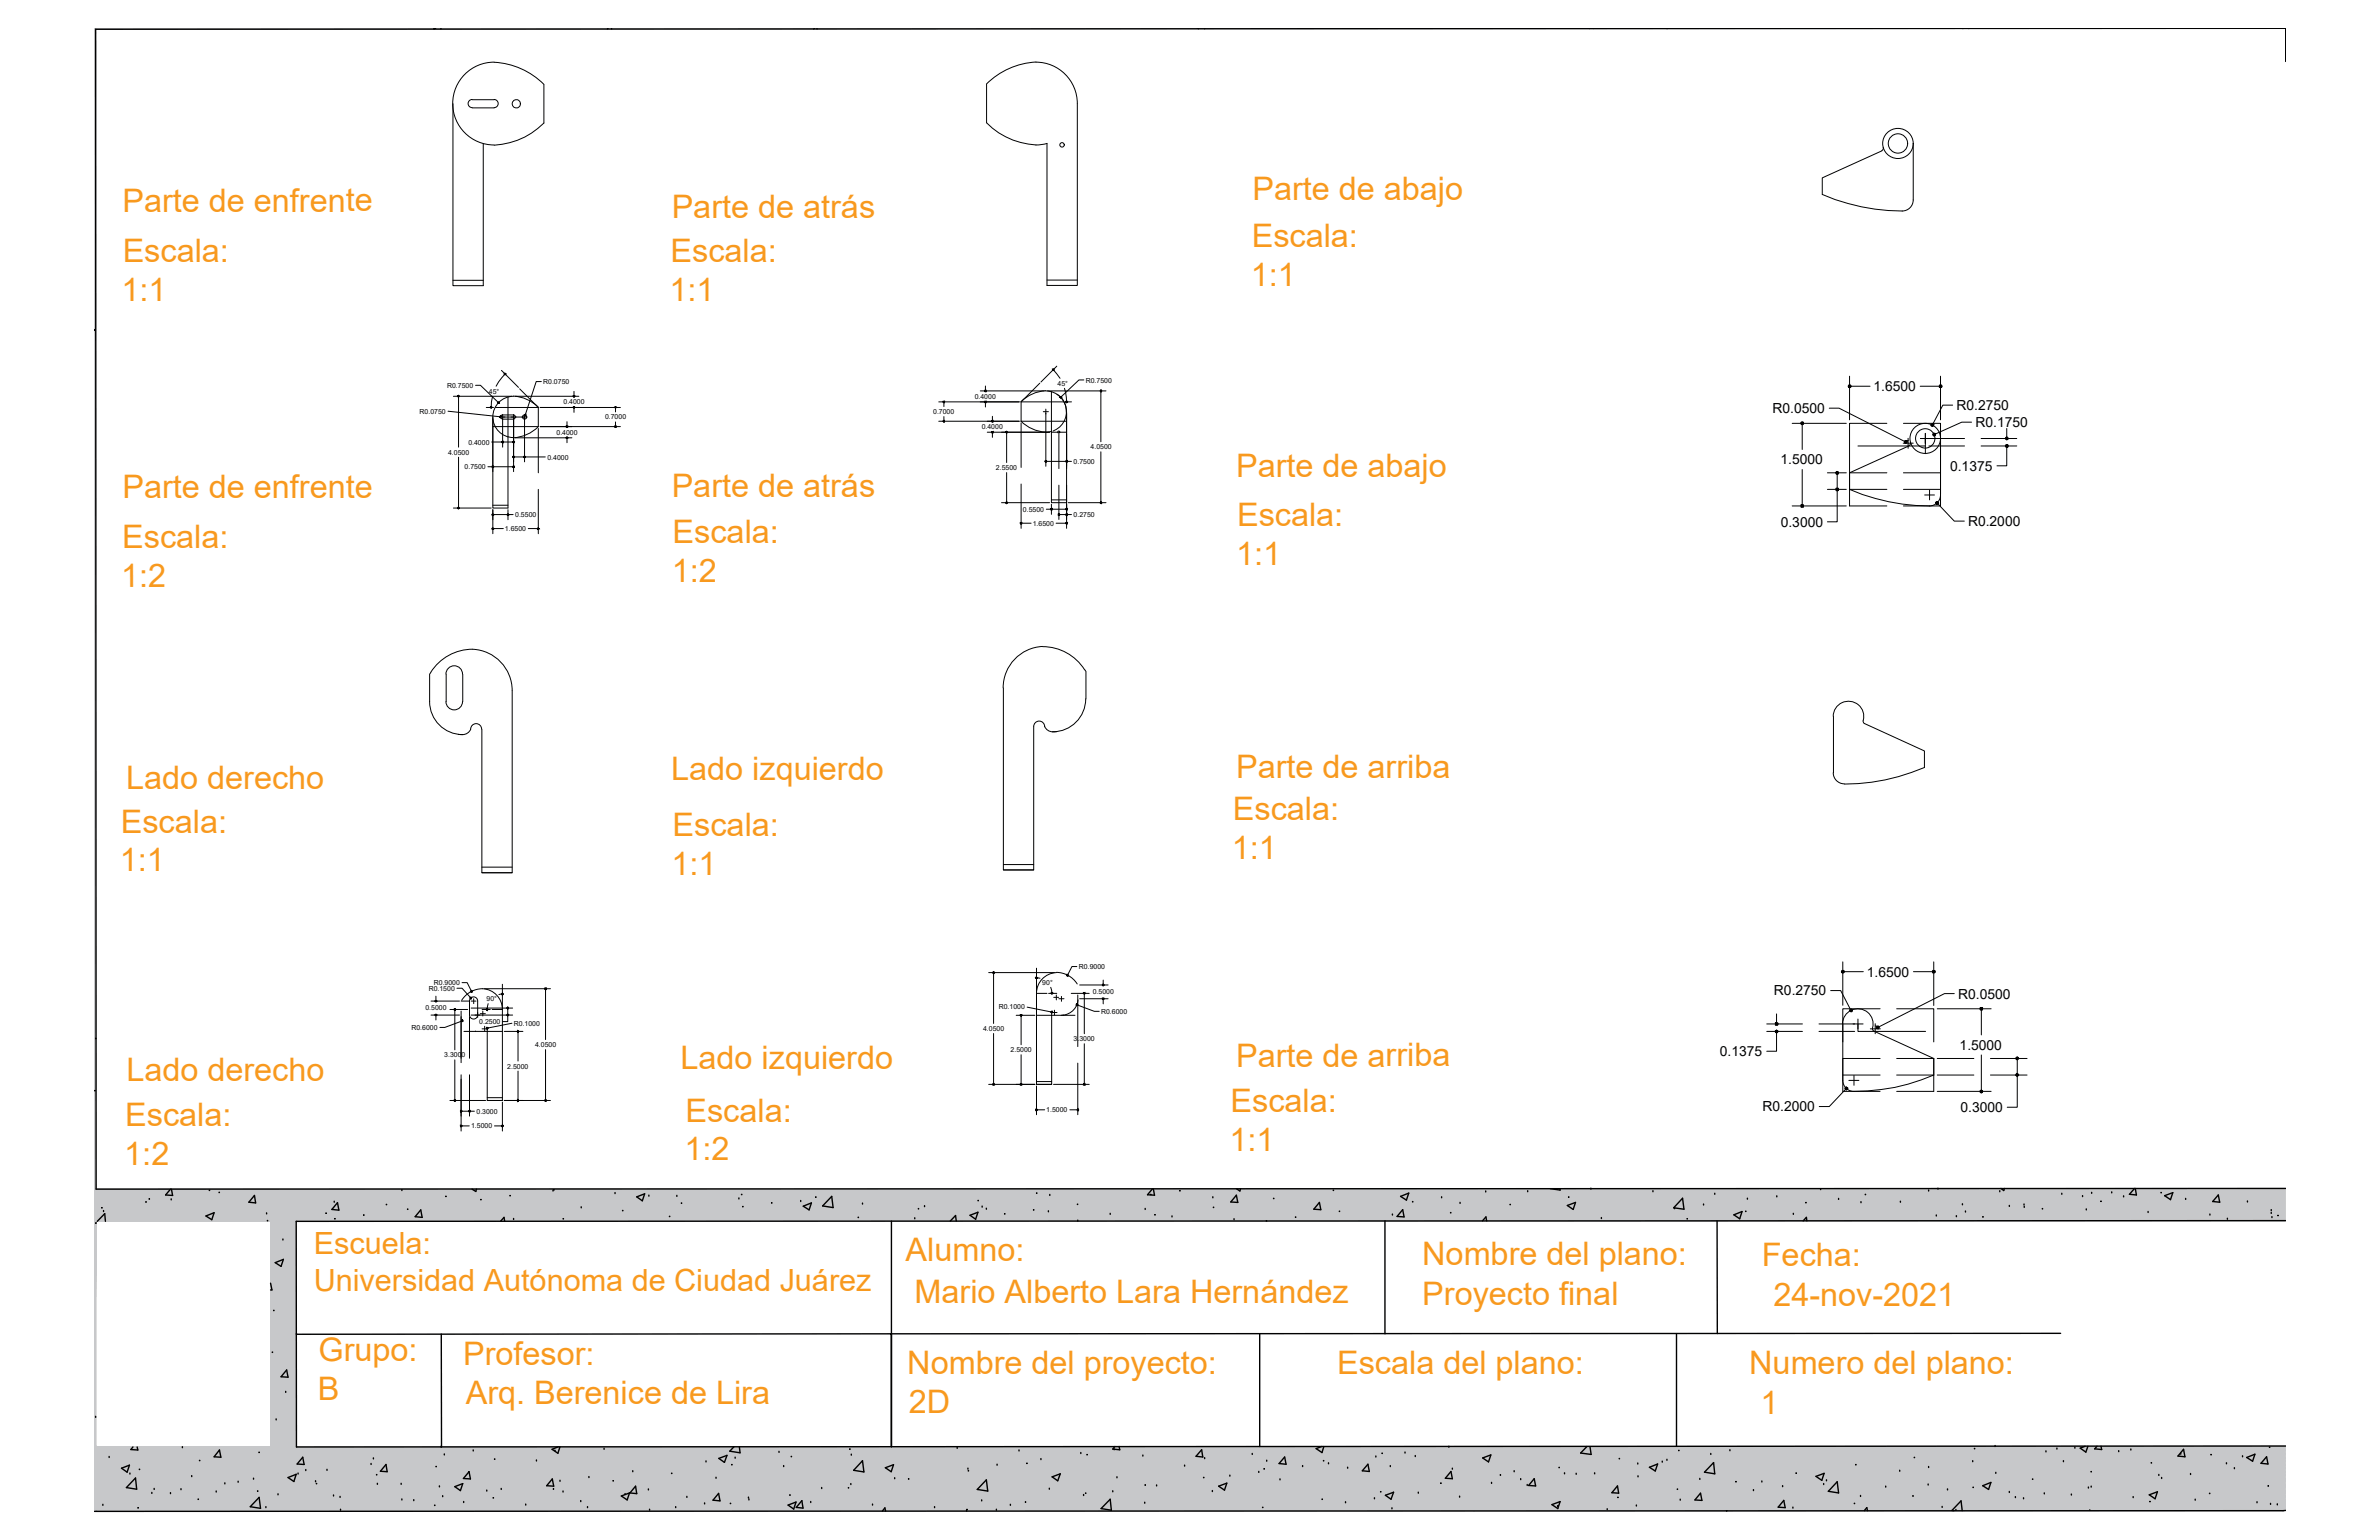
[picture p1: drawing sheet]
<svg xmlns="http://www.w3.org/2000/svg" width="432mm" height="279mm" viewBox="0 0 432 279" stroke-linecap="round" stroke-linejoin="round" font-family="sans-serif">
<defs><g id="words">
<g font-size="5.9" fill="#f8991e">
<text x="22.2" y="38.4">Parte de enfrente</text>
<text x="121.9" y="39.5">Parte de atrás</text>
<text x="227.3" y="36.3">Parte de abajo</text>
<text x="22.3" y="47.6">Escala:</text>
<text x="121.7" y="47.6">Escala:</text>
<text x="227.2" y="44.8">Escala:</text>
<text x="227" y="51.9">1:1</text>
<text x="22.1" y="54.6">1:1</text>
<text x="121.5" y="54.6">1:1</text>
<text x="224.4" y="86.5">Parte de abajo</text>
<text x="22.2" y="90.3">Parte de enfrente</text>
<text x="121.9" y="90.2">Parte de atrás</text>
<text x="224.5" y="95.5">Escala:</text>
<text x="22.2" y="99.4">Escala:</text>
<text x="122.1" y="98.6">Escala:</text>
<text x="22" y="106.4">1:2</text>
<text x="121.9" y="105.6">1:2</text>
<text x="224.4" y="102.5">1:1</text>
<text x="22.9" y="143.2">Lado derecho</text>
<text x="121.8" y="141.6">Lado izquierdo</text>
<text x="224.4" y="141.1">Parte de arriba</text>
<text x="223.8" y="148.8">Escala:</text>
<text x="21.9" y="151.1">Escala:</text>
<text x="122.1" y="151.7">Escala:</text>
<text x="223.6" y="155.8">1:1</text>
<text x="21.8" y="158.1">1:1</text>
<text x="121.9" y="158.7">1:1</text>
<text x="22.9" y="196.1">Lado derecho</text>
<text x="123.5" y="194">Lado izquierdo</text>
<text x="224.4" y="193.5">Parte de arriba</text>
<text x="124.4" y="203.5">Escala:</text>
<text x="223.4" y="201.8">Escala:</text>
<text x="22.7" y="204.3">Escala:</text>
<text x="223.2" y="208.8">1:1</text>
<text x="22.6" y="211.3">1:2</text>
<text x="124.2" y="210.5">1:2</text>
<text x="164.4" y="228.8">Alumno:</text>
<text x="258.1" y="229.5">Nombre del plano:</text>
<text x="319.8" y="229.7">Fecha:</text>
<text x="166" y="236.4">Mario Alberto Lara Hernández</text>
<text x="258.1" y="236.7">Proyecto final</text>
<text x="321.9" y="236.9">24-nov-2021</text>
<text x="57.8" y="246.9">Grupo:</text>
<text x="84.1" y="247.7">Profesor:</text>
<text x="164.7" y="249.3">Nombre del proyecto:</text>
<text x="242.7" y="249.3">Escala del plano:</text>
<text x="317.5" y="249.3">Numero del plano:</text>
<text x="57.7" y="253.9">B</text>
<text x="84.5" y="254.7">Arq. Berenice de Lira</text>
<text x="165" y="256.4">2D</text>
<text x="319.6" y="256.5">1</text>
</g>
<g font-size="5.6" fill="#f8991e">
<text x="56.9" y="227.6">Escuela:</text>
<text x="56.9" y="234.3">Universidad Autónoma de Ciudad Juárez</text>
</g>
<g font-size="2.5">
<text x="340.1" y="71">1.6500</text>
<text x="321.7" y="74.9">R0.0500</text>
<text x="355.1" y="74.4">R0.2750</text>
<text x="358.6" y="77.5">R0.1750</text>
<text x="323.2" y="84.3">1.5000</text>
<text x="353.9" y="85.4">0.1375</text>
<text x="323.2" y="95.6">0.3000</text>
<text x="357.2" y="95.4">R0.2000</text>
<text x="338.8" y="177.2">1.6500</text>
<text x="322" y="180.6">R0.2750</text>
<text x="355.4" y="181.2">R0.0500</text>
<text x="312.2" y="191.6">0.1375</text>
<text x="355.7" y="190.5">1.5000</text>
<text x="319.9" y="201.6">R0.2000</text>
<text x="355.9" y="201.8">0.3000</text>
</g>
<g font-size="1.3">
<text x="81.2" y="70.4">R0.7500</text>
<text x="88.7" y="71.4">45°</text>
<text x="98.6" y="69.7">R0.0750</text>
<text x="191.9" y="70">45°</text>
<text x="197.1" y="69.4">R0.7500</text>
<text x="76.2" y="75.1">R0.0750</text>
<text x="102.3" y="73.3">0.4000</text>
<text x="109.8" y="76.1">0.7000</text>
<text x="169.4" y="75.1">0.7000</text>
<text x="176.9" y="72.4">0.4000</text>
<text x="178.2" y="77.9">0.4000</text>
<text x="81.3" y="82.5">4.0500</text>
<text x="85" y="80.7">0.4000</text>
<text x="99.4" y="83.4">0.4000</text>
<text x="101" y="78.8">0.4000</text>
<text x="198" y="81.5">4.0500</text>
<text x="84.3" y="85.1">0.7500</text>
<text x="180.8" y="85.2">2.5500</text>
<text x="194.9" y="84.1">0.7500</text>
<text x="93.5" y="93.8">0.5500</text>
<text x="185.7" y="92.9">0.5500</text>
<text x="187.5" y="95.4">1.6500</text>
<text x="194.9" y="93.8">0.2750</text>
<text x="91.7" y="96.4">1.6500</text>
<text x="77.8" y="179.7">R0.1500</text>
<text x="78.7" y="178.7">R0.9000</text>
<text x="189.2" y="178.7">90°</text>
<text x="195.8" y="175.8">R0.9000</text>
<text x="77.2" y="183.3">0.5000</text>
<text x="87" y="185.8">0.2500</text>
<text x="88.3" y="181.6">90°</text>
<text x="181.3" y="183.1">R0.1000</text>
<text x="198.3" y="180.4">0.5000</text>
<text x="199.9" y="184">R0.6000</text>
<text x="74.7" y="186.9">R0.6000</text>
<text x="80.6" y="191.8">3.3000</text>
<text x="93.3" y="186.1">R0.1000</text>
<text x="97.1" y="190">4.0500</text>
<text x="178.4" y="187">4.0500</text>
<text x="183.4" y="190.9">2.5000</text>
<text x="194.9" y="188.9">3.3000</text>
<text x="92.1" y="193.9">2.5000</text>
<text x="86.5" y="202">0.3000</text>
<text x="189.9" y="201.8">1.5000</text>
<text x="85.5" y="204.7">1.5000</text>
</g>
</g></defs>
<!-- layer: cuerpo -->
<g fill="none" stroke="#000" stroke-width=".18">
<path d="M89.5 75.7v16.5h2.7v-12.9M97.7 73.9a6 6 0 0 0-6-1.7 3.8 3.8 0 0 0-2 4.9 3.8 3.8 0 0 0 4.9 2.1 6.9 6.9 0 0 0 3.1-1.8v-3.5M185.3 72.9v3.5a6.3 6.3 0 0 0 5.5 1.9M189.8 70.9a3.7 3.7 0 0 1 3.7 3.8M189.8 70.9a6.9 6.9 0 0 0-4.5 2M193.6 74.7v16.5h-2.8v-12.9M352.2 79.6v10.2a2.01 2.01 0 0 1-2 2 36.8 36.8 0 0 1-14.5-3v-3l10.8-4.9M89.5 91.7h2.7M190.8 90.7h2.8M346.8 80.3v.2l-.3 .3M191.7 176.5a3.7 3.7 0 0 0-3.6 3.7M191.7 176.4a4.5 4.5 0 0 1 3.8 2.1"/>
<path d="M83.8 181.5a4 4 0 0 1 3.6-2.1 4 4 0 0 1 3.5 2.3l.3 1.4v16.6M88.4 186.7v13h2.8M88.4 199.2h2.8M88.4 199.7h2.8M188.1 196.2h2.8M188.1 196.7h2.8M188.1 180.2v16.5M190.9 183.7v13h-2.8M334.4 185.8a2.79 2.79 0 0 1 3.3-2.7 2.79 2.79 0 0 1 2.2 3.6l.2 .4 10.9 4.9v3a35.4 35.4 0 0 1-14.5 3M334.5 185.8v10.2M334.5 196a2.01 2.01 0 0 0 2 2"/>
<circle cx="349.4" cy="79.5" r="1.76"/>
<circle cx="349.5" cy="79.5" r="2.75"/>
</g>
<!-- layer: lineas -->
<g fill="none" stroke="#000" stroke-width=".18">
<path d="M89.5 77.4h8.2M91.2 75.7h4M92.2 72v7.3M94.3 70.5l3.4 3.4h-7.8M185.3 76.4h8.3M188.7 69.5l-3.4 3.4h7.8M190.8 71v7.3M190.8 78.4h2.8M342.5 76.8h-6.8v15h6.8M345.5 76.8h6.7v15h-6.7M349.5 79.6v2.7M335.7 88.8h6.8"/>
<path d="M335.7 85.8h6.8M337.2 80.9h12.3M345.5 88.8h6.7M345.5 85.8h6.7M91.2 178.6v4.5h-1.9M188.1 175.7v4.5h1.9M83.7 181.6h1.5M84.2 187.1h7M188.1 184.2h7M334.5 195h6.7M337.2 185.8v1.3h12.3M341.2 192h-6.7v6h6.7"/>
<path d="M341.2 183h-6.7v6M344.3 183h6.7v6M344.3 192h6.7v6h-6.7M344.3 195h6.7"/>
</g>
<!-- layer: medidas -->
<g fill="none" stroke="#000" stroke-width=".18">
<path d="M81.3 74.6l9.5 1M82.3 71.9h10.6M83.2 71.9v9.2M86.3 69.9h.9l3.3 3.2M88.3 73.9h1.3M89.4 71.9l-.2 2M89.5 76v9.6M90.8 75.7h.9M91 67.2l3.1 3.1M91.2 75.2v5.9M91.7 67.9l-1.2 1.4-.5 .8M92.8 75.7h.9"/>
<path d="M93.2 75.2v10.4M93.5 71.9h11.6M93.5 79.4h10.3M94.7 75.7h1M95.2 75.2v8.6M97.7 77.7v8.1M98 73.9h14.6M98 77.4h14.6M98.3 69.2h-1l-2 6.1M102.9 76.5v.9M102.9 79.4v.9M104.2 71v.9"/>
<path d="M104.2 73.9v.9M111.7 73.9v.8M111.7 76.6v.8M170.4 72.9h14.6M170.4 76.4h14.6M171.3 72.9v.9M171.3 75.6v.8M177.9 70.9h11.6M178.9 70v.9M178.9 72.9v.9M179.2 78.4h11.3M180.1 75.5v.9"/>
<path d="M180.1 78.4v.9M182.7 78.4v5.5M185.3 76.7v8.1M189.4 74.7h.9M189.8 74.2v10.4M190.1 70.9h10.6M191.2 67.1l1.2 1.5M191.8 66.4l-2.9 2.9M191.9 71.5a3.8 3.8 0 0 1 1.6 3.6 3.8 3.8 0 0 1-2.4 3.1M192.2 78.8v6.2M193.2 70.5l.4 2.4M193.5 72.9h1"/>
<path d="M193.6 75v10M196.7 68.9h-.9l-3.3 3.2M199.8 70.9v9.3M325.3 76.8h9.8M327.1 76.8v4.7M332 74.1h1.8l12.1 6.1 .5-.3M335.7 68.3v7.9M335.7 70.1h3.7M346.3 79.5v1.8M348.5 70.1h3.7M348.6 79.6h8M349.5 78.6v1.8"/>
<path d="M352.2 68.3v7.9M354.4 73.5h-1.8l-1.9 3.6M357.8 76.6h-1.7l-5 2.2M359.6 79.6h6.5M364.2 77.7v1.9M82.3 92.2h6.9M83.2 82.9v9.3M88.6 84.7h4.6M89.2 80.2h4M89.5 93.4h3.6M89.5 92.5v4.3M89.5 95.9h1.9"/>
<path d="M92.2 92.5v1.8M93.2 82.9h5.8M95.9 95.9h1.8M97.7 88.8v8M181.8 91.2h8.7M182.7 85.7v5.5M185.3 87.8v8.1M185.3 94.9h1.9M189.8 83.7h4.7M189.9 92.4h3.7M190.8 91.5v1.8M191.7 94.9h1.9"/>
<path d="M192.2 93.4h2.3M192.2 88v6.2M193.6 88v7.9M193.9 91.2h6.8M199.8 82v9.2M325.3 91.8h9.8M327.1 85.2v6.6M331.7 85.8h3.4M331.7 88.8h3.4M333.5 85.8v8.9h-1.8M345.4 80.4h1.9M349.3 89.8h1.8"/>
<path d="M350.1 80.9h6.5M350.2 88.9v1.8M351.6 91.2l3.1 3.3h1.8M359.6 80.9h6.5M364.2 80.9v3.6h-1.7M82.9 179.3h1l1.6 1.8M83.9 178.3h.9l.8 1.6M87.9 179.4h12M99 179.4v9.2M179.5 176.5h11.9M180.3 176.5v9.2M188.1 177.4l.7 .1"/>
<path d="M190.7 179.1l.2 1.1M195.5 175.4h-.9l-.8 1.5M196 178.7h5.1M200.2 177.8v.9M332.3 179.7h1.8l1.9 3.6M334.5 174.5v7.9M334.5 176.3h3.7M347.3 176.3h3.7M351 174.5v7.9M78.2 184.2h5.2M78.2 181.6h5.2M79.1 180.7v.9"/>
<path d="M79.1 184.2v.9M81.7 199.7h6.4M81.7 183.1h3.2M82.6 183.1v7.4M82.6 192.3v7.4M83.7 183.4v9.4M83.7 195v10.2M83.9 185.2l-3.2 1.2h-.9M85.2 184.5v7.5M85.2 195v7.5M85.5 182.9h7.5M85.5 184.2h7.5"/>
<path d="M85.5 181.6h.9M86 181.2v.9M86.7 183.7v.9M87.2 183.9h.9M87.5 183.1h1.5M87.5 186.7h.9M87.6 183.4v.9M88 186.2v.9M88.6 182.1l-.2 1M91.2 180.4h-.6M91.2 200v5.2M91.5 199.7h8.4"/>
<path d="M91.5 187.1h3.4M92.2 182.9v2.4h-1M92.9 185.6l-4.5 .9M94 187.1v5.4M94 194.3v5.4M99 190.4v9.3M179.5 196.7h8.3M180.3 187.5v9.2M184.4 184.2h3.4M185.3 184.2v5.3M185.3 191.4v5.3M186.4 182.7l4.5 .9"/>
<path d="M188.1 197v5.2M190.3 180.2h1.5M190.9 183.7h1M191.2 196.7h6.5M191.3 180.9h.9M191.4 183.3v.9M191.7 180.5v.9M192.2 181.2h.9M192.7 180.8v.9M194.4 180.2h3.3M195.5 182.3l3.1 1.2h.9M195.6 180.5v9.4"/>
<path d="M195.6 192.9v9.3M195.7 181.4a3 3 0 0 1-3.1 2.8M196 181.2h5.1M196.8 180.2v7.4M196.8 189.4v7.3M200.2 181.2v.9M320.7 187.1h6.5M320.7 185.8h6.5M322.5 187.1v3.6h-1.8M322.5 184v1.8M330.2 187.1h6.4M330.2 185.8h8"/>
<path d="M335.1 197.5l-3.1 3.3h-1.8M335.6 196h1.8M336.5 195.1v1.8M337.2 184.9v1.8M339.5 186.7h1.8M340.4 185.7v1.9M351.6 183h9.8M351.6 198h9.8M351.6 192h6.7M351.6 195h6.7M354.7 180.3h-1.8l-12.1 6.1-.4-.2M359.6 183v4.8"/>
<path d="M359.6 191.4v6.6M361.3 192h6.6M361.3 195h6.6M366.1 192v8.9h-1.8M83.7 201.6h2.4M83.7 204.3h1.5M89.7 204.3h1.5M188.1 201.4h1.5M194.2 201.4h1.4"/>
</g>
<!-- layer: 0 -->
<g fill="#000" stroke="#000" stroke-width=".18">
<path d="M83.3 71.8l-.1 .1zM91.6 67.9l.1 .1zM171.4 72.8l-.1 .1zM178.9 72.8v.1zM180.2 78.3l-.1 .1zM182.8 78.3l-.1 .1zM191.1 67l.1 .1zM99 179.4l.1-.1zM17.2 197.8v.2zM82.6 183v.1zM92.2 184.1v.1zM180.3 196.6v.1z"/>
<path d="M185.3 196.6v.1zM185.4 184.1l-.1 .1zM190.8 180.3l.1-.1zM200.2 181.2h.2zM38 215.9l.1 .1h-.1zM70.1 218.5h.1zM80.9 217.1h.1zM87.2 217.6h.2zM100.5 215.9h.1zM123.6 218.3h.2zM148 217.2h.2zM177.5 217.8h.1z"/>
<path d="M195.5 218.5h.2zM208.8 216.7h.2zM231.1 217.4h.2l-.1 .1zM274 218.5h.2zM284.6 217.2h.2zM327.7 218.2h.2zM370.6 219.3h.2zM381.3 217.9h.1zM392.2 216.4h.1zM48.5 221.5h.1zM49.7 237.7l.1 .1h-.1zM60.7 221.1h.2z"/>
<path d="M121.5 220.7h.1zM155.7 220.9h.2zM209.6 220.4h.1zM229.8 221.5h.2zM306.2 221.1h.1zM359.8 220.8h.2zM413.4 220.5h.2zM25 273.6h.1zM36.2 265h.1zM46.7 270.5h.2l-.1 .1zM46.9 263.5h.2zM68.3 267.6h.2z"/>
<path d="M78.9 273v.2zM79.1 266l.1 .1v.1zM89.5 271.8h.1zM89.7 264.7h.2zM132.6 272.7v.2zM132.8 265.7h.1l-.1 .1zM153.9 269.9h.2zM175.4 273.9h.2zM175.7 266.8h.2zM186.4 265.4v.2zM197 270.9h.1zM197.2 263.9h.2z"/>
<path d="M229.1 273.5h.2zM239.9 272h.2zM240.2 265h.1zM250.8 263.7h.2zM261.5 269.1h.1zM282.7 273.2h.1zM304.4 270.2h.1zM336.5 272.8h.2zM347.1 271.4h.2zM358.1 269.8h.1zM368.9 268.4h.1zM390.2 272.4h.1l-.1 .1z"/>
<path d="M411.9 262.6h.1z"/>
<path d="M83.1 72l.1-.1zM83.2 71.9v.1zM83.2 71.9l.1 .1z"/>
<path d="M83.1 71.8l.1 .1zM83.1 71.8l.1 .1zM83.1 71.9h.1z"/>
<path d="M89 73.9h.2zM89.1 74h.1z"/>
<path d="M89.2 73.9v.1zM89.2 73.9h.1zM89.2 73.9h.1z"/>
<path d="M89.2 73.8v.1zM89.1 73.8l.1 .1zM89.1 73.8l.1 .1z"/>
<path d="M90.4 73.2l.1-.1zM90.5 73.1h.1z"/>
<path d="M90.4 73l.1 .1zM90.4 73l.1 .1zM90.4 73.1h.1z"/>
<path d="M90.5 73.1h.1zM90.6 73l-.1 .1zM90.5 73v.1z"/>
<path d="M90.8 75.5v.1zM90.7 75.6h.1zM90.8 75.7v-.1z"/>
<path d="M90.8 75.6v.1zM90.8 75.6l.1 .1z"/>
<path d="M90.9 75.5l-.1 .1zM90.8 75.5v.1zM90.8 75.5v.1z"/>
<path d="M91.7 67.7v.2zM91.6 67.8l.1 .1zM91.6 67.8l.1 .1z"/>
<path d="M91.7 67.9h.1zM91.7 67.9h.1z"/>
<path d="M95.2 75.3h.1zM95.3 75.4v-.1z"/>
<path d="M95.3 75.3v.1zM95.3 75.3l.1 .1zM95.3 75.3l.1-.1z"/>
<path d="M95.4 75.2l-.1 .1zM95.3 75.2v.1zM95.2 75.3h.1z"/>
<path d="M102.8 77.4h.1zM102.8 77.5l.1-.1z"/>
<path d="M102.8 79.5h.1zM102.9 79.4l.1 .1zM102.9 79.4h.1z"/>
<path d="M102.8 79.3l.1 .1zM102.8 79.3l.1 .1zM102.8 79.4h.1z"/>
<path d="M102.9 77.4v.1zM102.9 77.4h.1zM103 77.3l-.1 .1z"/>
<path d="M102.8 77.3l.1 .1zM102.8 77.3l.1 .1z"/>
<path d="M103 79.3l-.1 .1zM102.9 79.3v.1z"/>
<path d="M104.1 71.9h.1zM104.1 72l.1-.1z"/>
<path d="M104.1 74h.1zM104.2 73.9l.1 .1zM104.2 73.9h.1z"/>
<path d="M104.2 71.9v.1zM104.2 71.9h.1zM104.2 71.9h.1z"/>
<path d="M104.1 73.8l.1 .1zM104.1 73.8l.1 .1zM104.1 73.9h.1z"/>
<path d="M104.1 71.8l.1 .1zM104.1 71.8l.1 .1z"/>
<path d="M104.3 73.8l-.1 .1zM104.2 73.8v.1z"/>
<path d="M111.6 77.4h.1zM111.7 77.4v.1z"/>
<path d="M111.6 74h.1zM111.7 73.9l.1 .1zM111.7 73.9h.1z"/>
<path d="M111.6 73.8l.1 .1zM111.6 73.8l.1 .1zM111.6 73.9h.1z"/>
<path d="M111.7 77.4v.1zM111.7 77.4h.1zM111.7 77.4h.1z"/>
<path d="M111.6 77.3l.1 .1zM111.6 77.3l.1 .1z"/>
<path d="M111.7 73.9h.1zM111.7 73.8v.1z"/>
<path d="M171.2 76.4h.1zM171.2 76.5l.1-.1z"/>
<path d="M171.2 73l.1-.1zM171.3 72.9v.1zM171.3 72.9l.1 .1z"/>
<path d="M171.2 72.8l.1 .1zM171.2 72.8l.1 .1zM171.2 72.9h.1z"/>
<path d="M171.3 76.4v.2zM171.3 76.4l.1 .1zM171.3 76.4l.1-.1z"/>
<path d="M171.3 76.3v.1zM171.2 76.3l.1 .1zM171.2 76.3l.1 .1z"/>
<path d="M178.7 70.9h.2zM178.8 71l.1-.1z"/>
<path d="M178.8 73l.1-.1zM178.9 72.9v.1zM178.9 72.9v.1z"/>
<path d="M178.9 70.9v.1zM178.9 70.9v.1zM178.9 70.9v-.1z"/>
<path d="M178.8 72.8l.1 .1zM178.8 72.8l.1 .1zM178.7 72.9h.2z"/>
<path d="M178.9 70.8v.1zM178.8 70.8l.1 .1zM178.8 70.8l.1 .1z"/>
<path d="M180 76.4h.1zM180 76.5l.1-.1z"/>
<path d="M180 78.5l.1-.1zM180.1 78.4v.1zM180.1 78.4l.1 .1z"/>
<path d="M180 78.3l.1 .1zM180 78.3l.1 .1zM180 78.4h.1z"/>
<path d="M180.1 76.4v.2zM180.1 76.4l.1 .1zM180.1 76.4l.1-.1z"/>
<path d="M180.1 76.3v.1zM180 76.3l.1 .1zM180 76.3l.1 .1z"/>
<path d="M182.6 78.5l.1-.1zM182.7 78.4v.1zM182.7 78.4l.1 .1z"/>
<path d="M182.6 78.3l.1 .1zM182.6 78.3l.1 .1zM182.6 78.4h.1z"/>
<path d="M191.1 67l.1 .1zM191.1 67.1h.1zM191.2 67.1v.1z"/>
<path d="M191.2 67.1v.1zM191.2 67.1l.1 .1zM191.2 67.1l.1-.1z"/>
<path d="M192.4 72.2l.1-.1zM192.5 72.1v.1zM192.5 72.1h.2z"/>
<path d="M192.4 72l.1 .1zM192.4 72.1h.1z"/>
<path d="M192.5 72.1h.2zM192.5 72h.1zM192.4 72l.1 .1z"/>
<path d="M193.5 72.9h.1zM193.5 73l.1-.1z"/>
<path d="M193.6 72.9v.1zM193.6 72.9h.1zM193.6 72.9h.1z"/>
<path d="M193.5 72.8l.1 .1zM193.5 72.8l.1 .1z"/>
<path d="M199.8 70.9v.1zM199.8 70.9v.1zM199.8 70.9h.1z"/>
<path d="M199.8 70.8v.1zM199.8 70.8v.1zM199.7 70.9l.1 .1z"/>
<path d="M199.9 70.8l-.1 .1zM199.8 70.8v.1z"/>
<path d="M326.9 76.9l.2 .1v-.2zM327.1 76.8l.2 .1-.2 .1zM327.1 76.8l.2 .1v-.1z"/>
<path d="M326.9 76.6l.2 .2v-.2zM326.9 76.6l.2 .2h-.2zM326.9 76.8v.1l.2-.1z"/>
<path d="M327.3 76.6l-.2 .2h.2zM327.1 76.6h.2l-.2 .2z"/>
<path d="M335.5 70.1l.1 .1 .1-.1zM335.7 70.1v.2l-.1-.1zM335.7 70.1v.2l.2-.1z"/>
<path d="M335.6 69.9l.1 .2v-.3zM335.6 69.9l.1 .2h-.2z"/>
<path d="M335.7 70.1l.2 .1 .1-.1zM335.7 70.1l.2-.2 .1 .2zM335.7 69.8v.3l.2-.2z"/>
<path d="M345.7 80.1l.2 .1-.1-.2zM345.7 80.1l.2 .1-.2 .1zM345.7 80.3l.1 .1 .1-.2z"/>
<path d="M350.6 77l-.1 .2 .2-.1zM350.5 77.2l.2-.1-.1 .2z"/>
<path d="M350.7 77.1l-.1 .2h.2zM350.7 77.1l.2 .1-.1 .1zM350.7 77.1l.2 .1 .1-.2z"/>
<path d="M350.9 78.9l.1 .2 .1-.3zM351.1 78.8l.1 .3h-.2zM351.1 78.8l.1 .3 .1-.2z"/>
<path d="M350.9 76.9l-.2 .2 .3-.1zM350.7 76.9h.2l-.2 .2zM350.6 77l.1 .1v-.2z"/>
<path d="M351 78.6l-.1 .2h.2zM350.9 78.8h.2l-.2 .1z"/>
<path d="M351.1 78.8l.2 .1v-.2zM351.2 78.6l.1 .1-.2 .1zM351 78.6l.1 .2 .1-.2z"/>
<path d="M352 69.9v.2h.2zM352 70.1h.2l-.2 .1zM352.2 70.1l-.2 .1 .2 .1z"/>
<path d="M352.2 70.1v.2l.2-.1zM352.2 70.1h.3l-.1 .1z"/>
<path d="M352.4 69.9l-.2 .2h.3zM352.2 69.8l.2 .1-.2 .2zM352 69.9l.2 .2v-.3z"/>
<path d="M364 79.6l.1 .1 .1-.1zM364.1 79.7l.1-.1v.2z"/>
<path d="M364.2 79.6v.2l.2-.1zM364.2 79.6h.3l-.1 .1zM364.2 79.6h.3l-.1-.2z"/>
<path d="M364.2 79.3v.3l.2-.2zM364.1 79.4l.1-.1v.3zM364.1 79.4l-.1 .2h.2z"/>
<path d="M83.1 92.2h.1zM83.1 92.3l.1-.1z"/>
<path d="M83.2 92.2l.1 .1zM83.2 92.2l.1 .1zM83.3 92.1l-.1 .1z"/>
<path d="M83.2 92v.2zM83.1 92.1l.1 .1zM83.1 92.1l.1 .1z"/>
<path d="M89.5 95.9v.1zM89.5 95.9v.1z"/>
<path d="M89.5 93.4v.1zM89.5 93.4v.1z"/>
<path d="M89.4 84.8l.1-.1zM89.5 84.7v.1z"/>
<path d="M89.4 95.9h.1zM89.4 95.9h.1z"/>
<path d="M89.4 93.3l.1 .1zM89.4 93.3l.1 .1z"/>
<path d="M89.4 84.6l.1 .1zM89.4 84.6l.1 .1z"/>
<path d="M89.5 95.9h.1zM89.5 95.9h.1zM89.5 95.8v.1z"/>
<path d="M89.5 93.4h.1zM89.5 93.4h.1z"/>
<path d="M89.5 84.7h.1zM89.5 84.7h.1zM89.5 84.6v.1z"/>
<path d="M91.1 80.2h.1zM91.1 80.3l.1-.1zM91.2 80.2v.1z"/>
<path d="M91.1 80.1l.1 .1zM91.1 80.1l.1 .1z"/>
<path d="M91.2 80.2l.1 .1zM91.3 80.1l-.1 .1z"/>
<path d="M92.1 93.3l.1 .1zM92.2 93.4v.1z"/>
<path d="M92.2 93.4v.1zM92.2 93.4h.1z"/>
<path d="M92.2 93.4h.1zM92.2 93.3h.1zM92.1 93.3l.1 .1z"/>
<path d="M93.1 82.9h.1zM93.1 83l.1-.1zM93.2 82.9v.1z"/>
<path d="M93.1 84.6l.1 .1zM93.1 84.7h.1zM93.2 84.7v.1z"/>
<path d="M93.1 80.1l.1 .1zM93.1 80.2h.1zM93.2 80.2v.1z"/>
<path d="M93.2 84.7v.1zM93.2 84.7h.1z"/>
<path d="M93.1 82.8l.1 .1zM93.1 82.8l.1 .1z"/>
<path d="M93.2 80.2v.1zM93.2 80.2h.1z"/>
<path d="M93.2 82.9h.1zM93.3 82.8l-.1 .1z"/>
<path d="M93.3 84.6l-.1 .1zM93.2 84.6v.1zM93.1 84.6l.1 .1z"/>
<path d="M93.3 80.1l-.1 .1zM93.1 80.1l.1 .1z"/>
<path d="M95.1 82.8l.1 .1zM95.1 82.9h.1zM95.2 82.9v.1z"/>
<path d="M95.2 82.9v.1zM95.2 82.9h.1z"/>
<path d="M95.2 82.9h.1zM95.1 82.8l.1 .1z"/>
<path d="M97.6 95.9h.1zM97.7 95.9v.1z"/>
<path d="M97.7 95.9v.1zM97.7 95.9h.1z"/>
<path d="M97.7 95.9h.1zM97.7 95.8l.1 .1zM97.6 95.9h.1z"/>
<path d="M182.6 91.2h.1zM182.6 91.3l.1-.1z"/>
<path d="M182.7 91.2l.1 .1zM182.7 91.2l.1 .1zM182.8 91.1l-.1 .1z"/>
<path d="M182.7 91.1v.1zM182.6 91.1l.1 .1zM182.6 91.1l.1 .1z"/>
<path d="M185.2 94.9h.1zM185.3 94.9v.2zM185.3 94.9v.2z"/>
<path d="M185.3 94.8v.1zM185.3 94.8v.1z"/>
<path d="M185.3 94.9l.1 .1zM185.3 94.9l.1-.1z"/>
<path d="M189.7 83.7h.1zM189.7 83.8l.1-.1zM189.8 83.7v.1z"/>
<path d="M189.7 83.6l.1 .1zM189.7 83.6l.1 .1z"/>
<path d="M189.8 83.7h.1zM189.8 83.7h.1zM189.8 83.6v.1z"/>
<path d="M190.7 92.4h.1zM190.8 92.5v-.1zM190.8 92.4v.1z"/>
<path d="M190.8 92.3v.1zM190.8 92.3v.1z"/>
<path d="M190.8 92.4l.1 .1zM190.8 92.4l.1-.1z"/>
<path d="M192.1 93.4h.1zM192.2 93.4v.1z"/>
<path d="M192.1 93.3l.1 .1zM192.1 93.3l.1 .1z"/>
<path d="M192.2 93.4h.1zM192.2 93.4h.1zM192.2 93.2v.2z"/>
<path d="M193.5 94.8l.1 .1zM193.5 94.9h.1zM193.6 94.9v.2z"/>
<path d="M193.5 92.3l.1 .1zM193.5 92.4h.1zM193.6 92.4v.1z"/>
<path d="M193.5 83.6l.1 .1zM193.5 83.7h.1zM193.6 83.7v.1z"/>
<path d="M193.5 93.3l.1 .1zM193.5 93.4h.1zM193.6 93.4v.1z"/>
<path d="M193.6 94.9v.2zM193.6 94.9l.1 .1z"/>
<path d="M193.6 92.4v.1zM193.6 92.4l.1 .1z"/>
<path d="M193.6 83.7v.1zM193.6 83.7l.1 .1z"/>
<path d="M193.6 93.4v.1zM193.6 93.4h.1z"/>
<path d="M193.6 94.9l.1-.1zM193.5 94.8l.1 .1z"/>
<path d="M193.6 92.4l.1-.1zM193.5 92.3l.1 .1z"/>
<path d="M193.7 83.6l-.1 .1zM193.6 83.6v.1zM193.5 83.6l.1 .1z"/>
<path d="M193.7 93.3l-.1 .1zM193.6 93.2v.2zM193.5 93.3l.1 .1z"/>
<path d="M199.7 91.2l.1 .1zM199.8 91.2v.1z"/>
<path d="M199.8 91.2l.1 .1zM199.8 91.2h.1zM199.9 91.1l-.1 .1z"/>
<path d="M199.8 91.1v.1zM199.8 91.1v.1zM199.8 91.1v.1z"/>
<path d="M326.9 91.8v.2l.2-.2zM326.9 92l.2-.2v.2z"/>
<path d="M327.1 91.8v.2h.2zM327.1 91.8h.2v.2zM327.1 91.8h.2v-.2z"/>
<path d="M327.1 91.6v.2l.2-.2zM326.9 91.6h.2v.2zM326.9 91.6v.2h.2z"/>
<path d="M333.2 88.8l.1 .2 .2-.2zM333.3 89l.2-.2v.2z"/>
<path d="M333.3 86h.2v-.2zM333.5 85.8l.1 .2h-.1zM333.5 85.8l.1 .2 .1-.2z"/>
<path d="M333.3 85.7l.2 .1v-.2zM333.3 85.7l.2 .1h-.3zM333.2 85.8l.1 .2 .2-.2z"/>
<path d="M333.5 88.8v.2h.1zM333.5 88.8h.2l-.1 .2zM333.5 88.8h.2l-.1-.2z"/>
<path d="M333.5 88.6v.2l.1-.2zM333.3 88.6h.2v.2zM333.3 88.6l-.1 .2h.3z"/>
<path d="M333.5 85.8h.2l-.1-.1zM333.5 85.6l.1 .1-.1 .1z"/>
<path d="M345.9 80.2l-.1 .2h.1zM345.9 80.2l.2 .1-.2 .1z"/>
<path d="M345.9 80.2l.2 .1v-.2zM346 80l.1 .1-.2 .1zM345.8 80l.1 .2 .1-.2z"/>
<path d="M351.5 91.1l-.1 .1h.2zM351.4 91.2h.2l-.1 .2zM351.6 91.2l-.1 .2 .1 .1z"/>
<path d="M351.6 91.2v.3l.1-.1zM351.6 91.2h.2l-.1 .2zM351.6 91.2h.2l-.1-.1z"/>
<path d="M351.6 91v.2l.1-.1zM351.5 91.1l.1-.1v.2z"/>
<path d="M364.2 80.9l-.1 .2h.1zM364.2 80.9l.2 .2h-.2zM364.2 80.9l.2 .2 .1-.2z"/>
<path d="M364.1 80.7l.1 .2v-.2zM364.1 80.7l.1 .2h-.2zM364 80.9l.1 .2 .1-.2z"/>
<path d="M364.4 80.7l-.2 .2h.3zM364.2 80.7h.2l-.2 .2z"/>
<path d="M85.5 179.9h.1zM85.6 179.9v.1z"/>
<path d="M85.6 179.9v.1zM85.6 179.9l.1-.1zM85.6 179.8v.1z"/>
<path d="M85.6 179.8v.1zM85.6 179.8v.1l-.1-.1zM85.5 179.8l.1 .1z"/>
<path d="M99 179.4v.1zM99 179.4v.1zM99 179.4l.1 .1z"/>
<path d="M98.9 179.3l.1 .1zM98.9 179.3l.1 .1zM98.9 179.4h.1z"/>
<path d="M180.3 176.5v.1zM180.3 176.5h.2z"/>
<path d="M180.3 176.4v.1zM180.3 176.4v.1zM180.2 176.5h.1z"/>
<path d="M180.4 176.4l-.1 .1zM180.3 176.3v.2z"/>
<path d="M188 177.5h.1zM188.1 177.4l.1 .1z"/>
<path d="M188 177.3l.1 .1zM188 177.3l.1 .1z"/>
<path d="M188.1 177.4h.2zM188.1 177.4h.2zM188.1 177.3v.1z"/>
<path d="M193.7 176.9l-.1 .1 .2-.1zM193.6 177l.2-.1-.1 .2z"/>
<path d="M193.8 176.9l-.1 .2zM193.8 176.9v.2zM193.8 176.9v.1z"/>
<path d="M193.8 176.8v.1zM193.7 176.8l.1 .1zM193.7 176.8l.1 .1z"/>
<path d="M200.1 178.7h.1zM200.2 178.8v-.1z"/>
<path d="M200.2 178.7v.1zM200.2 178.7h.2zM200.2 178.7h.2z"/>
<path d="M200.2 178.6v.1zM200.2 178.6v.1zM200.2 178.6v.1z"/>
<path d="M334.3 176.3v.2l.2-.2zM334.5 176.3v.2h-.2zM334.5 176.3v.2h.1z"/>
<path d="M334.3 176.1l.2 .2v-.2zM334.3 176.1l.2 .2h-.2z"/>
<path d="M334.5 176.3l.1 .2 .1-.2zM334.6 176.1l.1 .2h-.2zM334.5 176.1v.2l.1-.2z"/>
<path d="M350.8 176.1v.2h.2zM350.8 176.3h.2l-.2 .2zM351 176.3l-.2 .2h.2z"/>
<path d="M351 176.3v.2h.2zM351 176.3h.2v.2z"/>
<path d="M351.2 176.1l-.2 .2h.2zM351 176.1h.2l-.2 .2zM350.8 176.1l.2 .2v-.2z"/>
<path d="M79 181.6h.1zM79 181.7l.1-.1z"/>
<path d="M79 184.2h.1zM79.1 184.2h.1zM79.1 184.2h.1z"/>
<path d="M79.1 181.6v.2zM79.1 181.6h.1zM79.1 181.6h.1z"/>
<path d="M79 184.1l.1 .1zM79 184.1l.1 .1zM79 184.2h.1z"/>
<path d="M79.1 181.5l.1 .1zM79 181.6h.1zM79 181.6h.1z"/>
<path d="M79.2 184.1l-.1 .1zM79.1 184v.2z"/>
<path d="M82.4 199.7h.2zM82.5 199.7h.1z"/>
<path d="M82.5 183.2l.1-.1zM82.6 183.1v.2zM82.6 183.1h.1z"/>
<path d="M82.5 183.1h.1zM82.5 183.1h.1zM82.4 183.1h.2z"/>
<path d="M82.6 199.7v.1zM82.6 199.7h.1zM82.6 199.6v.1z"/>
<path d="M82.6 199.5v.2zM82.5 199.6l.1 .1zM82.5 199.6l.1 .1z"/>
<path d="M83.8 185.2h.1zM83.8 185.3l.1-.1zM83.9 185.2v.1z"/>
<path d="M83.9 185.2v.1zM83.9 185.2h.1z"/>
<path d="M83.9 185.1v.1zM83.9 185.1v.1zM83.8 185.2h.1v-.1z"/>
<path d="M85.4 181.2l.1-.1zM85.5 181.1v.1z"/>
<path d="M85.4 181l.1 .1zM85.4 181l.1 .1zM85.3 181.1h.2z"/>
<path d="M85.5 181.1v.1zM85.5 181.1l.1-.1z"/>
<path d="M88.3 183.1v.1zM88.4 183.1v.2z"/>
<path d="M88.3 186.6l.1 .1v-.2zM88.4 186.5l.1 .2zM88.4 186.5l.1 .2z"/>
<path d="M88.4 183.1v.2zM88.4 183.1h.1zM88.5 183.1h-.1z"/>
<path d="M88.3 186.5h.1zM88.3 186.5h.1z"/>
<path d="M88.4 183v.1zM88.4 183v.1z"/>
<path d="M88.4 186.5h.2zM88.4 186.5h.2z"/>
<path d="M91.1 180.3v.1zM91.2 180.4v.1z"/>
<path d="M91.2 180.4v.1zM91.2 180.4h.1z"/>
<path d="M91.3 180.3l-.1 .1zM91.2 180.2v.2zM91.2 180.2v.2z"/>
<path d="M92 184.2h.2zM92.1 184.2h.1z"/>
<path d="M92.1 183l.1-.1zM92.2 182.9v.1zM92.2 182.9v.1z"/>
<path d="M92.1 182.8l.1 .1zM92.1 182.8l.1 .1zM92 182.9h.2z"/>
<path d="M92.2 184v.2zM92.1 184.1l.1 .1zM92.1 184.1l.1 .1z"/>
<path d="M92.2 182.8v.1zM92.2 182.8v.1z"/>
<path d="M93.9 199.7h.1zM93.9 199.7h.1z"/>
<path d="M93.9 187.2l.1-.1zM94 187.1v.2zM94 187.1l.1 .1z"/>
<path d="M93.9 187.1h.1zM93.9 187.1h.1zM93.9 187.1h.1z"/>
<path d="M94 199.7v.1zM94 199.7h.1zM94.1 199.6l-.1 .1z"/>
<path d="M94 199.5v.2zM93.9 199.6l.1 .1zM93.9 199.6l.1 .1z"/>
<path d="M98.9 199.7h.1zM99 199.7v.1z"/>
<path d="M99 199.7v.1zM99 199.7h.1zM99 199.7l.1-.1z"/>
<path d="M99 199.5v.2zM98.9 199.6l.1 .1zM98.9 199.6l.1 .1z"/>
<path d="M180.2 196.7h.1zM180.3 196.8v-.1z"/>
<path d="M180.3 196.7l.1 .1zM180.3 196.7h.2zM180.3 196.7h.2z"/>
<path d="M185.2 196.7h.1zM185.3 196.7v.1z"/>
<path d="M185.3 184.3v-.1zM185.3 184.2v.1zM185.3 184.2h.2z"/>
<path d="M185.3 184.1v.1zM185.3 184.1v.1zM185.2 184.2h.1z"/>
<path d="M185.3 196.7l.1 .1zM185.3 196.7h.2zM185.3 196.7h.2z"/>
<path d="M190.8 183.5l.1 .1zM190.8 183.6h.1zM190.8 183.7h.1z"/>
<path d="M190.9 183.6v.1zM190.9 183.6l.1 .1z"/>
<path d="M190.9 180.2l.1 .1zM190.9 180.2h.2zM190.9 180.2h.2z"/>
<path d="M190.9 180.1v.1zM190.8 180.1l.1 .1zM190.8 180.1l.1 .1z"/>
<path d="M190.9 183.6l.1 .1zM190.9 183.5l.1 .1h-.1zM190.8 183.5l.1 .1v-.1z"/>
<path d="M195.4 182.3h.1zM195.4 182.3h.1zM195.5 182.3l-.1 .1z"/>
<path d="M195.5 182.3h.1zM195.5 182.3l.1-.1zM195.5 182.2v.1l.1-.1z"/>
<path d="M195.4 182.2l.1 .1zM195.4 182.2l.1 .1z"/>
<path d="M196.7 196.7h.1zM196.7 196.8l.1-.1z"/>
<path d="M196.7 180.3l.1-.1zM196.8 180.2l.1 .1zM196.8 180.2l.1 .1z"/>
<path d="M196.7 180.1l.1 .1zM196.7 180.1l.1 .1zM196.7 180.2h.1z"/>
<path d="M196.8 196.7l.1 .1zM196.8 196.7l.1 .1zM196.8 196.7h.1z"/>
<path d="M196.9 180.1l-.1 .1zM196.8 180.1v.1z"/>
<path d="M196.8 196.6v.1zM196.7 196.7h.1zM196.7 196.7h.1z"/>
<path d="M200.2 181.2v.1zM200.2 181.2v.1zM200.2 181.2h.2z"/>
<path d="M200.2 181.1v.1zM200.2 181.1v.1zM200.1 181.2h.1z"/>
<path d="M322.2 185.8l.1 .1 .2-.1zM322.3 185.9l.2-.1v.2z"/>
<path d="M322.5 187.1l-.2 .2 .2 .1zM322.5 187.1l.1 .2-.1 .1zM322.5 187.1l.1 .2 .1-.2z"/>
<path d="M322.5 185.8v.2l.1-.1zM322.5 185.8h.2l-.1 .1zM322.6 185.6l-.1 .2h.2z"/>
<path d="M322.3 187l.2 .1v-.2zM322.3 187l.2 .1h-.3zM322.2 187.1l.1 .2 .2-.2z"/>
<path d="M322.5 185.6v.2l.1-.2zM322.3 185.6h.2v.2zM322.3 185.6l-.1 .2h.3z"/>
<path d="M322.5 187.1h.2l-.1-.1zM322.5 186.9l.1 .1-.1 .1z"/>
<path d="M334.9 197.5l.1 .1 .1-.1zM335 197.6l.1-.1v.2zM335.1 197.5v.2l.2-.1z"/>
<path d="M335.1 197.2v.3l.2-.2zM334.9 197.3l.2-.1v.3zM334.9 197.3v.2h.2z"/>
<path d="M335.1 197.5l.2 .1 .1-.1zM335.3 197.3l.1 .2h-.3z"/>
<path d="M335.8 183.4l.1 .1 .1-.2zM336 183.3l.1 .2h-.2z"/>
<path d="M335.9 183.1l.1 .2v-.2zM335.9 183.1l.1 .2h-.3zM335.7 183.3l.1 .1 .2-.1z"/>
<path d="M336 183.3l.1 .2 .1-.1zM336 183.3l.2-.1v.2zM336 183.1v.2l.2-.1z"/>
<path d="M340.6 186.5l.1 .1 .1-.2zM340.8 186.4l.1 .2h-.2zM340.8 186.4l.1 .2 .1-.1z"/>
<path d="M340.7 186.2l-.1 .2h.2zM340.6 186.4h.2l-.2 .1z"/>
<path d="M340.8 186.4l.2 .1v-.2zM340.9 186.2l.1 .1-.2 .1zM340.7 186.2l.1 .2 .1-.2z"/>
<path d="M359.4 198l.1 .2 .1-.2zM359.5 198.2l.1-.2v.3z"/>
<path d="M359.5 183.2h.1v-.2zM359.6 183l.2 .2h-.2zM359.6 183l.2 .2v-.2z"/>
<path d="M359.5 182.9l.1 .1v-.2zM359.5 182.9l.1 .1h-.2zM359.4 183l.1 .2 .1-.2z"/>
<path d="M359.6 198v.3l.2-.1zM359.6 198h.2v.2zM359.6 198h.2v-.1z"/>
<path d="M359.6 197.8v.2l.2-.1zM359.5 197.9l.1-.1v.2zM359.5 197.9l-.1 .1h.2z"/>
<path d="M359.8 182.9l-.2 .1h.2zM359.6 182.8l.2 .1-.2 .1z"/>
<path d="M365.9 195l.1 .2 .1-.2zM366 195.2l.1-.2v.3z"/>
<path d="M366 192.2h.1v-.2zM366.1 192l.2 .2h-.2zM366.1 192l.2 .2 .1-.2z"/>
<path d="M366 191.9l.1 .1v-.2zM366 191.9l.1 .1h-.2zM365.9 192l.1 .2 .1-.2z"/>
<path d="M366.1 195v.3l.2-.1zM366.1 195h.3l-.1 .2zM366.3 194.9l-.2 .1h.3z"/>
<path d="M366.1 194.8v.2l.2-.1zM366 194.9l.1-.1v.2zM366 194.9l-.1 .1h.2z"/>
<path d="M366.3 191.9l-.2 .1h.3zM366.1 191.8l.2 .1-.2 .1z"/>
<path d="M83.6 204.4l.1-.1zM83.7 204.3v.1z"/>
<path d="M83.7 201.6v.1zM83.7 201.6v.1z"/>
<path d="M83.6 204.2l.1 .1zM83.6 204.2l.1 .1z"/>
<path d="M83.6 201.5l.1 .1zM83.6 201.5l.1 .1z"/>
<path d="M83.7 204.3h.1zM83.7 204.3h.1z"/>
<path d="M83.7 201.6h.1zM83.7 201.6h.1zM83.7 201.5v.1z"/>
<path d="M85.1 201.5l.1 .1zM85.1 201.6h.1zM85.2 201.6v.1z"/>
<path d="M85.2 201.6v.1zM85.2 201.6l.1 .1z"/>
<path d="M85.3 201.5l-.1 .1zM85.2 201.5v.1zM85.1 201.5l.1 .1z"/>
<path d="M91.1 204.2v.1zM91.1 204.3v.1zM91.2 204.3v.1z"/>
<path d="M91.2 204.3v.1zM91.2 204.3h.1z"/>
<path d="M91.3 204.2l-.1 .1zM91.1 204.2l.1 .1z"/>
<path d="M188 201.4h.1zM188.1 201.4v.1z"/>
<path d="M188 201.3l.1 .1zM188 201.3l.1 .1z"/>
<path d="M188.1 201.4h.2zM188.1 201.4h.2zM188.1 201.2v.2z"/>
<path d="M195.6 201.3l-.1 .1zM195.5 201.4h.1zM195.6 201.4v.1z"/>
<path d="M195.6 201.4v.1zM195.6 201.4h.1z"/>
<path d="M195.7 201.3l-.1 .1zM195.6 201.2v.2zM195.6 201.2v.2z"/>
<circle cx="17.1" cy="59.9" r=".07"/>
<circle cx="18.5" cy="219.1" r=".07"/>
<circle cx="26.5" cy="218.1" r=".07"/>
<circle cx="27.1" cy="217.5" r=".07"/>
<circle cx="39.8" cy="216.3" r=".07"/>
<circle cx="74" cy="219.4" r=".07"/>
<circle cx="92.6" cy="216.9" r=".07"/>
<circle cx="113" cy="219.6" r=".07"/>
<circle cx="134.6" cy="216.7" r=".07"/>
<circle cx="134.8" cy="218.9" r=".07"/>
<circle cx="140.1" cy="218.2" r=".07"/>
<circle cx="166.7" cy="219.3" r=".07"/>
<circle cx="187.6" cy="219.5" r=".07"/>
<circle cx="188.2" cy="216.5" r=".07"/>
<circle cx="214.2" cy="216" r=".07"/>
<circle cx="220.2" cy="219" r=".07"/>
<circle cx="242" cy="215.9" r=".07"/>
<circle cx="243.1" cy="219.8" r=".07"/>
<circle cx="256.4" cy="218" r=".07"/>
<circle cx="316.9" cy="219.8" r=".07"/>
<circle cx="338.6" cy="216.7" r=".07"/>
<circle cx="59.2" cy="220.1" r=".07"/>
<circle cx="66" cy="220.4" r=".07"/>
<circle cx="102.2" cy="221.1" r=".07"/>
<circle cx="182.4" cy="220.2" r=".07"/>
<circle cx="235.2" cy="220.8" r=".07"/>
<circle cx="263.3" cy="220" r=".07"/>
<circle cx="49.4" cy="245.3" r=".07"/>
<circle cx="25.3" cy="266.6" r=".07"/>
<circle cx="36" cy="272" r=".07"/>
<circle cx="57.4" cy="269.2" r=".07"/>
<circle cx="100.4" cy="270.1" r=".07"/>
<circle cx="100.7" cy="263.1" r=".07"/>
<circle cx="111.3" cy="268.7" r=".07"/>
<circle cx="121.9" cy="267.3" r=".07"/>
<circle cx="143.4" cy="271.2" r=".07"/>
<circle cx="143.6" cy="264.2" r=".07"/>
<circle cx="154.3" cy="262.9" r=".07"/>
<circle cx="164.9" cy="268.3" r=".07"/>
<circle cx="186.1" cy="272.5" r=".07"/>
<circle cx="207.8" cy="269.4" r=".07"/>
<circle cx="218.5" cy="268.1" r=".07"/>
<circle cx="229.4" cy="266.5" r=".07"/>
<circle cx="250.6" cy="270.6" r=".07"/>
<circle cx="272.3" cy="267.6" r=".07"/>
<circle cx="283" cy="266.2" r=".07"/>
<circle cx="293.7" cy="271.7" r=".07"/>
<circle cx="293.9" cy="264.6" r=".07"/>
<circle cx="304.7" cy="263.1" r=".07"/>
<circle cx="315.1" cy="268.8" r=".07"/>
<circle cx="326" cy="267.3" r=".07"/>
<circle cx="336.8" cy="265.7" r=".07"/>
<circle cx="347.5" cy="264.4" r=".07"/>
<circle cx="358.4" cy="262.8" r=".07"/>
<circle cx="379.3" cy="274" r=".07"/>
<circle cx="379.6" cy="267" r=".07"/>
<circle cx="390.5" cy="265.4" r=".07"/>
<circle cx="401.1" cy="270.9" r=".07"/>
<circle cx="401.3" cy="263.9" r=".07"/>
<circle cx="411.7" cy="269.6" r=".07"/>
</g>
<!-- layer: guecos -->
<g fill="none" stroke="#000" stroke-width=".18">
<path d="M91.2 76a.36 .36 0 0 1-.4-.4 .36 .36 0 0 1 .4-.3h2a.36 .36 0 0 1 .4 .3 .36 .36 0 0 1-.4 .4M91.2 76h2M85.2 181.6v2.6M85.2 181.6a.74 .74 0 0 1 .8-.7 .74 .74 0 0 1 .7 .7M85.2 184.1a.74 .74 0 0 0 .8 .8 .74 .74 0 0 0 .7-.8M86.7 181.6v2.6"/>
<circle cx="192.2" cy="78.4" r=".19"/>
</g>
<!-- layer: sensores -->
<circle cx="95.2" cy="75.7" r=".38" fill="none" stroke="#000" stroke-width=".18"/>
<!-- layer: 0 -->
<g fill="none" stroke="#000" stroke-width=".25">
<path d="M79.1 5.1l-.3 .2M80.1 5.1l-.1 .2M110.4 5.1l-.2 .2M111 5.1v.2M147.8 5.1l-.1 .2M148.3 5.1v.2M217.5 5.1l.1 .1M218.7 5.1v.1M265.4 5.1h.1M288.5 5.1v.1M289.2 5.1l.1 .1M302.6 5.1l-.1 .1"/>
<path d="M302.7 5.1v.1M356.2 5.1l.1 .1M357.3 5.1v.1M414.9 11.1v-6l-397.5 .2v210.4l397.5-.1M17.1 59.8v.1M17.4 188.4h.1M86.3 187.1h.1M193 184.2h.1M18.8 219.8h.1M30.9 215.7l-.8 1.1 1.2 .1-.2-1.2M31.1 217.7h.1M46.2 216.9l.2 1.3-1.2-.1z"/>
<path d="M60.7 218.1h.1M61.3 218.2l.2 1.4-1.3-.2zM72.9 216h.1M76.4 219.5l.2 1.4-1.2-.2zM85.7 215.7l.7 .5 .1-.5M100.4 216.1h.1M105.5 219.1h.1M111.6 216.5h.1M115.6 217.1l1.4-.5-.4 1.3zM117.8 217h.1M122.9 217.1h.1M134.1 217.5h.1"/>
<path d="M145.3 218h.1M145.8 218.8l1.5-.6-.4 1.3zM151 217.1l.2 2-1.9-.3zM156.5 218.5h.1M167.8 218.9h.1M178.3 219h.1M179 219.4h.1M190.3 219.9h.1M190.5 216.9h.1M207.9 219.4h.1M209.2 215.7l-.9 1.1h1.3l-.3-1.1M220.1 217.3h.1"/>
<path d="M224.4 216.8l.3 1.4-1.3-.1zM224.4 215.7l.6 .4 .2-.4M239.5 218.2l.2 1.3-1.2-.1zM254.2 217.1l1.5-.6-.4 1.2zM254.6 219.5l.2 1.3-1.2-.1zM261.7 217.3h.1M265 218.3h.1M269.7 216.3h.1M277.3 216.2h.1M281.4 215.7l1.8 .2-.1-.2M284.5 218.7l1.5-.5-.5 1.2zM288.8 215.7h.1"/>
<path d="M300 216.2h.1M304 219.3h.1M305.4 217.4l.2 2-1.8-.3zM309.2 218.6h.1M311.2 216.7h.1M317.2 217.6h.1M322.5 217.1h.1M330.5 215.8h.1M333.7 217.6h.1M337.8 218.2h.1M344.9 218.1h.1M350.1 216.1h.1"/>
<path d="M351.7 215.7h.1M356.2 218.6h.1M356.7 219.9h.1M363 216.2h.1M363.2 215.6l.5 .4 .1-.4M364.7 218.9h.1M367.4 218.6h.1M367.4 219h.1M374.2 216.7h.1M378 217.1h.1M378.7 219.5h.1M379.6 216.5h.1"/>
<path d="M383.3 216.4h.1M385.4 217.1h.1M387.4 215.6l-.9 1.1 1.3 .1-.2-1.2M389.9 220h.1M392.9 216.9l1.5-.5-.4 1.2zM396.7 217.6h.1M402.6 216.8l.3 1.3-1.3-.1zM407.9 218.1h.1M412.2 219.6h.1M17.4 221.8v.1M17.7 221.6l1.3-1.4 .1 1.4M37.4 220.6l1.5-.6-.5 1.3z"/>
<path d="M48.4 220.2h.1M49.1 232.8l.3 1.2h-.3M50 229.1l1.4-.6-.4 1.3zM51.4 225h.1M90.8 221.6l.7-.7 .1 .7M93.2 221.2h.1M161.8 221.5v41v-20.5l-108 .1M166 221.1h.1M172.5 221.5l.9-1 .2 1M176.1 220.5l1.4-.6-.4 1.3zM195.6 221.5h.1M201.5 220.3h.1"/>
<path d="M212.7 220.8h.1M224 221.3h.1M251.4 221.5v20.5M252.7 220.4h.1M269.1 221.5l.6-.7 .1 .7M290.7 221.1h.1M311.7 221.5v20.4M314.7 220.4l1.5-.6-.4 1.3zM325.5 220.3h.1M327.3 221.5l.6-.6 .1 .6M351.5 220.6h.1M355.1 220.7h.1"/>
<path d="M401.1 220.4h.1M404.3 221.2h.1M412.2 220.1h.1M412.4 220.9h.1M414.9 221.5l-361.1 .1v40.9l361.1-.1M17.4 257.1h.1M50.1 257.6h.1M51.9 252.6h.1M52 248.6l.3 1.3-1.3-.1zM53.8 242.1h.1M80.1 242v20.5M228.6 242v20.4"/>
<path d="M304.3 241.9v20.5M374 241.9l-212.2 .1M18.7 273.1h.1M19.8 264.4h.1M22.1 266.4l1.4-.6-.4 1.3zM23.6 267.4h.1M24.1 262.5l-.4 .5 1.3 .1-.1-.6M24.6 268.2l.2 2-1.9-.3zM27.6 270.9h.1M28 270.2h.1M30.9 271h.1M32.9 270.3h.1"/>
<path d="M33.1 262.7h.1M34.8 267.9h.1M39.2 270.7h.1M39.8 263.1l.3 1.3-1.2-.1zM40.8 269.2h.1M43.2 268.9h.1M46 268.4h.1M47 271.7l.3 2-1.9-.3zM48.3 273.5h.1M50.5 271.2h.1M52.3 268.1l1.5-.6-.5 1.3zM54.1 267.4h.1"/>
<path d="M54.9 264.4l.3 1.3-1.3-.1zM55.5 266.8h.1M57.3 268.8h.1M59.4 266.8h.1M60.5 271.4h.1M61.7 271.7h.1M61.8 274h.1M67.4 265.7h.1M67.8 264.7h.1M68.5 269.3h.1M70.1 265.7l.2 1.3-1.3-.1zM72.8 269.3h.1"/>
<path d="M72.9 272.1h.1M75.1 272.3h.1M79.8 269.8h.1M80.1 262.6h.1M80.3 271.5h.1M80.6 264h.1M82.6 269.7l1.4-.5-.4 1.2zM84.2 272.6h.1M85.1 267.2h.1M85.1 267l.3 1.3-1.3-.1zM85.9 263.2h.1M88.3 270.5h.1"/>
<path d="M91 270.2h.1M95.4 273.1h.1M97.4 265.1h.1M100.2 268.3l.3 1.3h-1.3zM101.3 262.5l-1.1 .4 1.1 .8 .3-1.2M101.6 268.7h.1M102.2 270.7h.1M105.4 272.4h.1M106.6 273.5h.1M106.9 268.1h.1M109.6 262.9h.1M112.8 271.4l1.5-.5-.5 1.2z"/>
<path d="M113.5 271.2h.1M114.9 267h.1M115.4 269.6l.2 1.4-1.3-.1zM117.7 270.3h.1M117.9 274h.1M122.6 273.5h.1M124.7 271.7h.1M127.9 272.9h.1M128.1 265.2h.1M130 268.2h.1M130.4 270.9l.3 1.4-1.3-.1zM130.5 264.6l1.5-.6-.5 1.3z"/>
<path d="M133.2 262.5l-.7 .8 1.8 .3-.1-1.1M133.4 264.6h.1M135.8 271.8h.1M135.9 272.1h.1M141.4 263.5h.1M142.2 266.1h.1M143 273.1l1.5-.6-.4 1.3zM145.5 272.3l.3 1.3-1.3-.1zM147.2 272.6h.1M149.1 270.1h.1M154.4 269.3h.1M154.5 264h.1"/>
<path d="M156.5 265l.3 2.1-1.9-.3zM158.4 273.1h.1M160.1 274.2l.5-.6 .1 .6M160.7 266.3l1.5-.6-.4 1.3zM162.4 268.3h.1M169.6 273.5h.1M173.7 262.8h.1M175.4 274.2h.1M175.7 266.5h.1M178.2 272.3h.1M179 268.5l.3 2-1.9-.3zM180.8 274h.1"/>
<path d="M181 265.8h.1M183.4 273.1h.1M185 263.2h.1M188.9 264.8h.1M190.5 270.2h.1M191 267.9l1.4-.5-.4 1.3zM196.2 263.7h.1M196.7 271.3h.1M201.5 272l.2 2-1.8-.3zM202 270.7h.1M202.2 263h.1M202.4 262.4l-.4 .5 1.2 .1-.1-.6"/>
<path d="M202.7 268.1h.1M207.4 264.2h.1M207.8 272.7h.1M209.9 269.6h.1M215 266h.1M218.1 263l.2 1.3-1.2-.1zM218.7 264.6h.1M220 270.6h.1M221.2 269.6l1.5-.5-.4 1.3zM223.2 267.8h.1M227.3 263.9h.1M228.5 267.1h.1"/>
<path d="M229.9 265.1h.1M232.3 268.5h.1M233.2 264.3l.2 1.4-1.2-.2zM236.4 266.1h.1M239.9 262.4l-1 .4 1 .7 .4-1.1M241.1 265.6h.1M244.2 272.6h.1M244.6 266.4h.1M248.3 265.7l.2 1.3-1.2-.2zM249.5 271.9h.1M249.7 264.3h.1M251.5 271.3l1.4-.6-.4 1.3z"/>
<path d="M252.3 266.1h.1M252.6 273.7h.1M255 263.6h.1M256.9 264.3h.1M257.4 270.9h.1M263 262.6h.1M263.4 267l.2 1.3-1.3-.1zM263.6 266.5h.1M264.9 271.6h.1M269.1 264.5l1.5-.5-.4 1.2zM270.7 269.1h.1M274.8 267h.1"/>
<path d="M276 268.4h.1M277.2 269.5h.1M278.5 268.3l.2 1.3-1.2-.1zM281.7 273l1.5-.6-.5 1.3zM284 267.4h.1M286.1 267.5h.1M288 262.4l-1.1 1.2 1.9 .3-.2-1.5M289.4 267.4h.1M291.7 273.9h.1M293.6 269.6l.2 1.3-1.2-.1zM297 273.2h.1M297.3 265.6h.1"/>
<path d="M297.3 267.9h.1M299.4 266.2l1.5-.6-.5 1.3zM301.7 265.3h.1M302.6 264.9h.1M305 272.2h.1M308.5 268.4h.1M308.7 270.9l.2 1.3-1.3-.1zM310.5 263.9h.1M311 265.4l.2 2-1.8-.3zM313.4 274.1h.1M314 263.2h.1M318.3 270.4h.1"/>
<path d="M319.8 268.9h.1M323.6 269.7h.1M323.8 272.2l.2 1.3-1.3-.1zM325.4 273.6h.1M329.6 267.9l1.5-.6-.4 1.3zM331 269.3h.1M331.5 268.7h.1M333.5 268.8l.2 2.1-1.8-.3zM337.7 271.5h.1M338.4 274.1l.4-.6 .2 .6M342.3 269.8h.1M344.8 266.9h.1"/>
<path d="M350 269.4h.1M350.1 266.2h.1M352.5 273.5h.1M353.5 270.3h.1M354.7 274.1l-.4-.1 1.6-1.7 .3 1.8M355 274h.1M358.1 265.2h.1M359.9 269.6l1.5-.6-.5 1.2zM362.1 262.4h.1M362.2 267.3h.1M364.7 270.8h.1M365.8 271.7h.1"/>
<path d="M367.3 271.9h.1M371.1 271h.1M371.3 263.4h.1M373.3 262.9h.1M374.5 265.2h.1M376 271.2h.1M376.6 262.7h.1M378.5 262.4l-.9 .3 1 .8 .4-1.1M379.1 270h.1M379.6 269.8h.1M380.6 262.4l-.4 .5 1.3 .1-.2-.6M384.6 263.4h.1"/>
<path d="M386.8 263.1h.1M387.2 271.7h.1M390.1 271.2l1.5-.5-.4 1.2zM391.8 267.7h.1M392.3 268.2h.1M395.8 263.8h.1M396.3 262.9l.3 1.4-1.3-.1zM397.6 267.5h.1M398.4 272.2h.1M404.1 265.6h.1M405.6 266.5h.1M407 264.3h.1"/>
<path d="M407.8 264.4l1.5-.6-.4 1.3zM409.7 272.6h.1M411.4 264.3l.2 1.3-1.2-.1zM412.1 272.9h.1M413.3 273h.1M414.9 274l-397.8 .2"/>
</g>
<!-- layer: cuerpo clear -->
<g fill="none" stroke="#000" stroke-width=".18">
<path d="M82.2 18.8v33h5.5v-25.8M89.7 11.3a7.5 7.5 0 0 0-7.5 7.5 7.5 7.5 0 0 0 7.5 7.5M89.7 11.3a13.8 13.8 0 0 1 9 4M98.7 15.3v7a13.6 13.6 0 0 1-9 4M179 15.3a13.2 13.2 0 0 1 10.1-3.9 7.5 7.5 0 0 1 6.4 7.4M179.1 15.3v7a13 13 0 0 0 10.1 3.9l.8-.2M195.5 18.8v33h-5.5v-25.8M341.6 27.4l-10.8 4.9v3a35.3 35.3 0 0 0 15 2.9 2.01 2.01 0 0 0 1.5-1.9M341.8 26.7v.3l-.2 .3M347.3 26v10.3M82.2 50.9h5.5M190 50.8h5.5"/>
<path d="M189.2 117.3a7.5 7.5 0 0 0-7.1 7.5M189.3 117.3a9 9 0 0 1 7.6 4.2M78 127.3a5.9 5.9 0 0 0 6.3 5.9 1.51 1.51 0 0 0 1.2-1.3 1 1 0 0 1 1.1-.6 1 1 0 0 1 .8 1M78.2 122a8.6 8.6 0 0 1 9.7-3.8 7.5 7.5 0 0 1 5.1 7.1M78.2 122l-.2 .3v5M83.2 133.2h.1M83.2 133.2l.8 .1M87.5 132.3v26h5.5M93 125.3v33h-5.5M182.1 124.8v33h5.5M189.6 131.8a1.59 1.59 0 0 0 1.5 1M189.6 131.8a.99 .99 0 0 0-1-1 .99 .99 0 0 0-1 1v26h-5.5"/>
<path d="M191.8 132.7l-.7 .1M191.8 132.7h.1M196.9 121.5l.2 .3v5M197.1 126.8a6 6 0 0 1-6 6M332.7 130a2.77 2.77 0 0 1 3.2-2.8 2.77 2.77 0 0 1 2.3 3.5M332.8 130v10.2M338.2 130.7l.1 .4 .2 .2 10.8 4.9v3a36.8 36.8 0 0 1-14.5 3.1M87.5 157.3h5.5M182.1 156.9h5.5M332.7 140.2a2.01 2.01 0 0 0 2.1 2"/>
<circle cx="344.5" cy="26" r="1.76"/>
<circle cx="344.5" cy="26" r="2.75"/>
</g>
<!-- layer: sensores clear -->
<circle cx="93.7" cy="18.8" r=".75" fill="none" stroke="#000" stroke-width=".18"/>
<!-- layer: guecos clear -->
<g fill="none" stroke="#000" stroke-width=".18">
<path d="M85.7 18a.74 .74 0 0 0-.7 .8 .74 .74 0 0 0 .7 .7M85.7 18.1h4M85.7 19.6h4M89.7 18a.74 .74 0 0 1 .7 .8 .74 .74 0 0 1-.7 .7M80.9 122.3a1.5 1.5 0 0 1 1.5-1.5 1.5 1.5 0 0 1 1.5 1.5M80.9 127.3a1.5 1.5 0 0 0 1.5 1.5 1.5 1.5 0 0 0 1.5-1.5M81 122.3v5M84 122.3v5"/>
<circle cx="192.8" cy="26.3" r=".4"/>
</g>
<!-- layer: 0 -->
<g fill="#c7c8ca" stroke="#c7c8ca" stroke-width=".18">
<path d="M414.9 5.1v.2z"/>
<path d="M17.1 5.1l152.8 .2h-152.8z"/>
<path d="M17.1 5.3h.3z"/>
<path d="M17.1 5.9h.3z"/>
<path d="M17.1 7.3l.3 .1z"/>
<path d="M414.9 5.3v5.8z"/>
<path d="M17.4 215.7l397.5-.1v.1z"/>
<path d="M17.1 210.4l.3 5.3h-.3z"/>
<path d="M17.1 221.5l36.7 .1z"/>
<path d="M53.8 262.5l361.1-.1v.1z"/>
<path d="M17.1 261.4l.3 1.1h-.3z"/>
<path d="M17.1 263.2l397.8 .6h-397.8z"/>
<path d="M17.1 265.1l397.8 .7h-397.8z"/>
<path d="M17.1 266.4l397.8 .7h-397.8z"/>
<path d="M17.1 267.1l397.8 .5h-397.8z"/>
<path d="M17.1 268.3l397.8 .4h-397.8z"/>
<path d="M17.1 268.8l397.8 .6h-397.8z"/>
<path d="M17.1 269.4l397.8 .4h-397.8z"/>
<path d="M17.1 269.8l397.8 .6h-397.8z"/>
<path d="M17.1 270.8l397.8 .6h-397.8z"/>
<path d="M17.1 271.4l397.8 .3h-397.8z"/>
<path d="M17.1 271.7l397.8 .5h-397.8z"/>
<path d="M17.1 272.2l397.8 .2h-397.8z"/>
<path d="M17.1 272.4l397.8 .5h-397.8z"/>
<path d="M17.1 272.9l397.8 .2h-397.8z"/>
<path d="M17.1 273.1l397.8 .3h-397.8z"/>
<path d="M17.1 273.4l397.8 .2h-397.8z"/>
<path d="M17.1 273.6l397.8 .1h-397.8z"/>
<path d="M17.1 273.7l397.8 .2h-397.8z"/>
<path d="M17.1 274.1l180 .1z"/>
<path d="M407.2 5.1h7.7zM17.1 5.1h397.8zM17.1 5.1h390.1z"/>
<path d="M17.1 5.1l152.8 .2 245-.2zM17.1 5.1h397.8z"/>
<path d="M17.1 5.3h152.8zM17.1 5.3h152.8z"/>
<path d="M17.4 5.3l-.3 .6h.3zM17.1 5.3h.3l-.3 .6z"/>
<path d="M17.4 5.9l-.3 1.4 .3 .1zM17.1 5.9h.3l-.3 1.4z"/>
<path d="M17.4 7.4l-.3 203 .3 5.3zM17.1 7.4h.3l-.3 203z"/>
<path d="M17.1 221.5h397.8v-.2zM17.1 215.9l397.8 5.4-397.8 .2z"/>
<path d="M17.1 215.9l397.8 5.4v-5.6zM17.1 215.7h397.8l-397.8 .2z"/>
<path d="M17.1 221.5h397.8zM17.1 221.5h397.8z"/>
<path d="M17.1 221.6h36.7zM17.1 221.6h36.7z"/>
<path d="M49.1 221.6l4.7 40.8v-40.8zM49.1 221.6l4.7 40.8h-4.7z"/>
<path d="M49.1 262.4l4.7 .1v-.1zM49.1 262.4l4.7 .1h-4.7z"/>
<path d="M49.1 262.5h365.8zM49.1 262.5h365.8z"/>
<path d="M17.4 221.6l-.3 39.8 .3 1.1zM17.1 221.6h.3l-.3 39.8z"/>
<path d="M17.1 262.5h397.8zM17.1 262.5h397.8z"/>
<path d="M17.1 263.2l397.8-.1zM17.1 262.6l397.8 .5-397.8 .1z"/>
<path d="M17.1 262.6l397.8 .5v-.6zM17.1 262.5h397.8z"/>
<path d="M17.1 263.2l397.8 .6v-.6zM17.1 263.2h397.8z"/>
<path d="M17.1 264.5h397.8zM17.1 263.9l397.8 .6h-397.8z"/>
<path d="M17.1 263.9l397.8 .6v-.7zM17.1 263.8h397.8z"/>
<path d="M17.1 265.1h397.8zM17.1 264.5l397.8 .6h-397.8z"/>
<path d="M17.1 264.5l397.8 .6v-.6zM17.1 264.5h397.8z"/>
<path d="M17.1 265.1l397.8 .7v-.7zM17.1 265.1h397.8z"/>
<path d="M17.1 266.4h397.8zM17.1 265.8l397.8 .6h-397.8z"/>
<path d="M17.1 265.8l397.8 .6v-.6zM17.1 265.8h397.8z"/>
<path d="M17.1 266.4l397.8 .7v-.7zM17.1 266.4h397.8z"/>
<path d="M17.1 267.1l397.8 .5v-.5zM17.1 267.1h397.8z"/>
<path d="M17.1 268.3h397.8zM17.1 267.6l397.8 .7h-397.8z"/>
<path d="M17.1 267.6l397.8 .7v-.7zM17.1 267.6h397.8z"/>
<path d="M17.1 268.3l397.8 .4v-.4zM17.1 268.3h397.8z"/>
<path d="M17.1 268.8l397.8 .6v-.7zM17.1 268.7h397.8z"/>
<path d="M17.1 269.4l397.8 .4v-.4zM17.1 269.4h397.8z"/>
<path d="M17.1 269.8l397.8 .6v-.6zM17.1 269.8h397.8z"/>
<path d="M17.1 270.8h397.8zM17.1 270.5l397.8 .3h-397.8z"/>
<path d="M17.1 270.5l397.8 .3v-.4zM17.1 270.4h397.8z"/>
<path d="M17.1 270.8l397.8 .6v-.6zM17.1 270.8h397.8z"/>
<path d="M17.1 271.4l397.8 .3v-.3zM17.1 271.4h397.8z"/>
<path d="M17.1 271.7l397.8 .5v-.5zM17.1 271.7h397.8z"/>
<path d="M17.1 272.2l397.8 .2v-.2zM17.1 272.2h397.8z"/>
<path d="M17.1 272.4l397.8 .5v-.5zM17.1 272.4h397.8z"/>
<path d="M17.1 272.9l397.8 .2v-.2zM17.1 272.9h397.8z"/>
<path d="M17.1 273.1l397.8 .3v-.3zM17.1 273.1h397.8z"/>
<path d="M17.1 273.4l397.8 .2v-.2zM17.1 273.4h397.8z"/>
<path d="M17.1 273.6l397.8 .1v-.1zM17.1 273.6h397.8z"/>
<path d="M17.1 273.7l397.8 .2v-.2zM17.1 273.7h397.8z"/>
<path d="M17.1 274h397.8zM17.1 274h397.8z"/>
<path d="M17.1 274l397.3 .1zM17.1 274h397.8zM414.4 274.1l.5-.1z"/>
<path d="M17.1 274.2h180zM17.1 274.2h180z"/>
<path d="M17.1 274.1h397.3zM17.1 274.1h397.3z"/>
</g>
<path d="M414.9 5.1h.1" fill="none" stroke="#c7c8ca" stroke-width=".18"/>
<use href="#words"/>
</svg>
